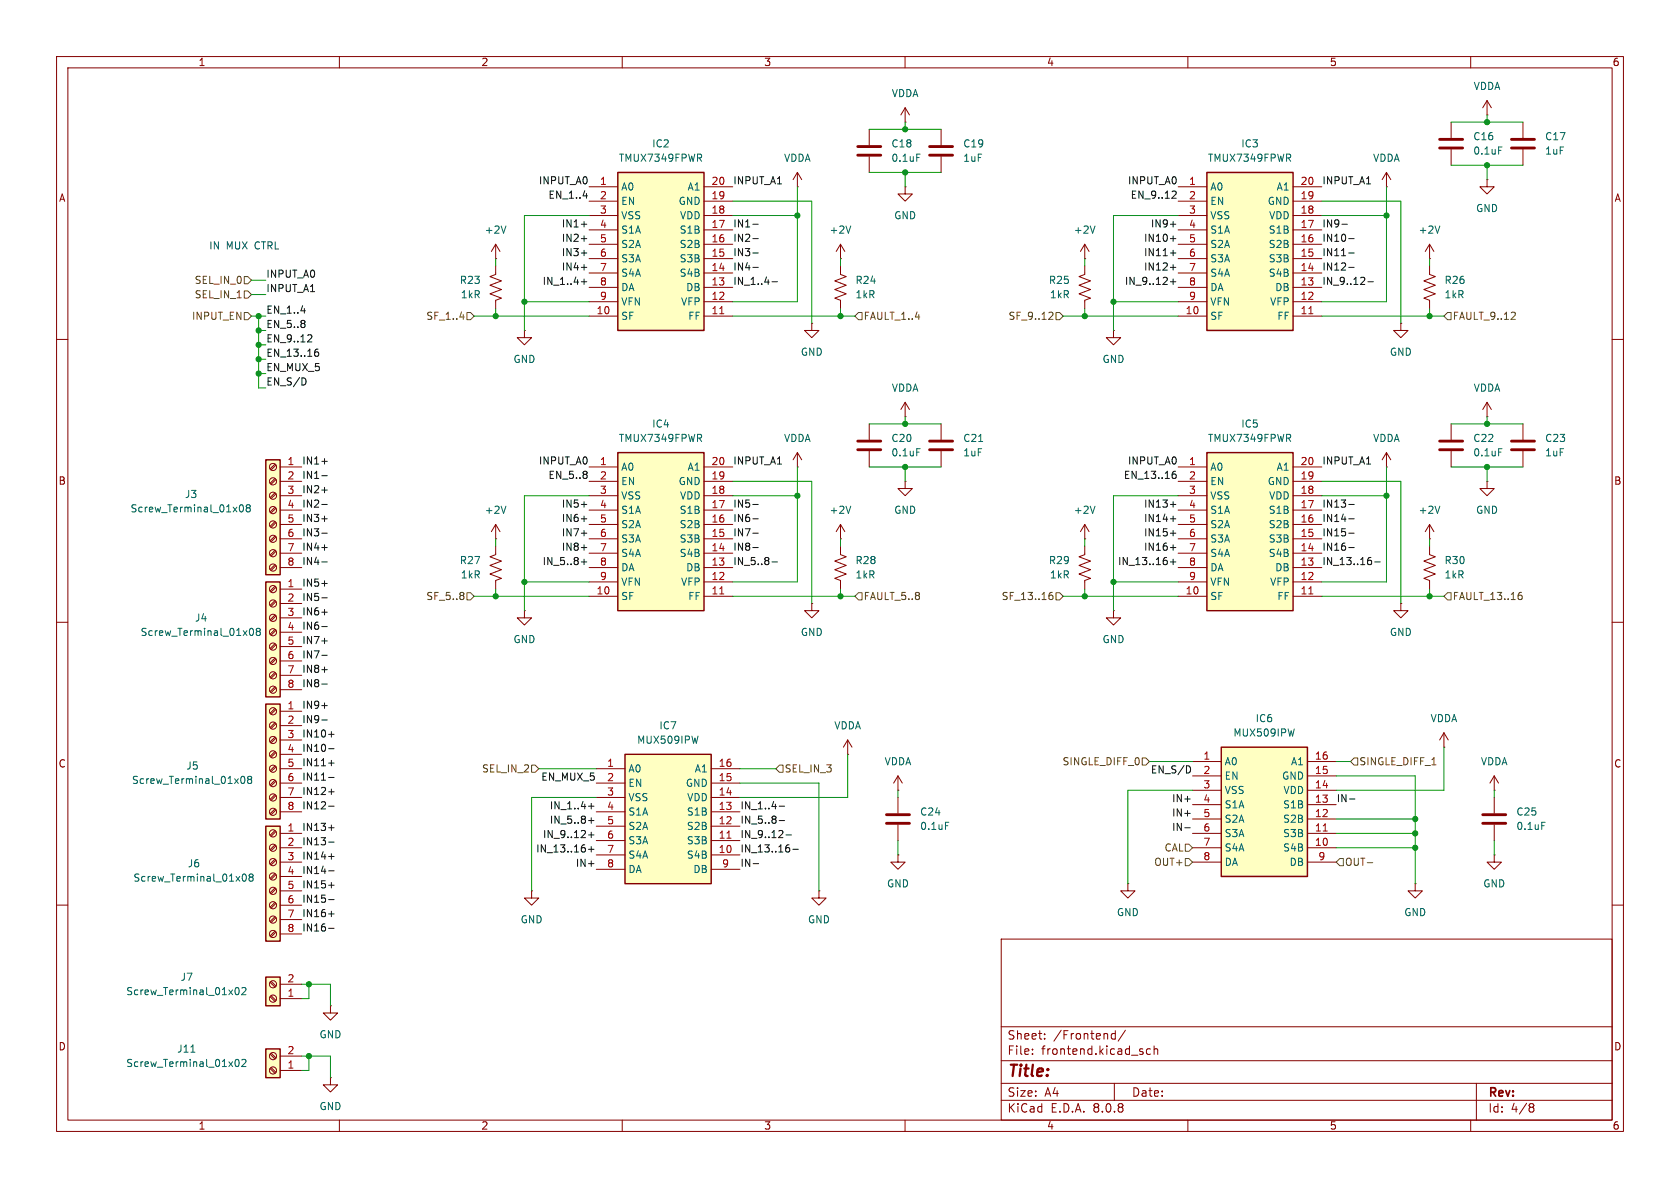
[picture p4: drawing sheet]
<svg xmlns="http://www.w3.org/2000/svg" width="297mm" height="210mm" viewBox="0 0 297 210" stroke-linecap="round" stroke-linejoin="round" font-family="sans-serif">
<defs><g id="words">
<text font-size="2.8" fill="#840000" x="178" y="190.9">Title:</text>
<g font-size="2.1" fill="#840000">
<text x="178" y="184">Sheet:</text>
<text x="186.2" y="184">/Frontend/</text>
<text x="178" y="186.7">File:</text>
<text x="184.1" y="186.7">frontend.kicad_sch</text>
<text x="178" y="196.9">KiCad</text>
<text x="178" y="194.1">Size:</text>
<text x="184.7" y="194.1">A4</text>
<text x="185.7" y="196.9">E.D.A.</text>
<text x="193.3" y="196.9">8.0.8</text>
<text x="200" y="194.1">Date:</text>
<text x="263" y="194.3">Rev:</text>
<text x="263" y="196.9">Id:</text>
<text x="267.1" y="196.9">4/8</text>
</g>
<g font-size="1.8" fill="#840000">
<text x="35" y="11.9">1</text>
<text x="85" y="11.9">2</text>
<text x="135" y="11.9">3</text>
<text x="185" y="11.9">4</text>
<text x="235" y="11.9">5</text>
<text x="285" y="11.9">6</text>
<text x="10.3" y="35.9">A</text>
<text x="285.3" y="35.9">A</text>
<text x="10.3" y="85.9">B</text>
<text x="285.3" y="85.9">B</text>
<text x="10.3" y="135.9">C</text>
<text x="285.3" y="135.9">C</text>
<text x="10.3" y="185.9">D</text>
<text x="285.3" y="185.9">D</text>
<text x="35" y="199.9">1</text>
<text x="85" y="199.9">2</text>
<text x="135" y="199.9">3</text>
<text x="185" y="199.9">4</text>
<text x="235" y="199.9">5</text>
<text x="285" y="199.9">6</text>
</g>
<g font-size="1.8" fill="#006464">
<text x="157.6" y="17.4">VDDA</text>
<text x="260.4" y="16.1">VDDA</text>
<text x="109.3" y="28.8">TMUX7349FPWR</text>
<text x="115.2" y="26.3">IC2</text>
<text x="138.5" y="28.8">VDDA</text>
<text x="157.5" y="26.3">C18</text>
<text x="157.5" y="28.8">0.1uF</text>
<text x="170.2" y="28.8">1uF</text>
<text x="170.2" y="26.3">C19</text>
<text x="213.4" y="28.8">TMUX7349FPWR</text>
<text x="219.3" y="26.3">IC3</text>
<text x="242.6" y="28.8">VDDA</text>
<text x="260.4" y="25">C16</text>
<text x="260.4" y="27.5">0.1uF</text>
<text x="273.1" y="27.5">1uF</text>
<text x="273.1" y="25">C17</text>
<text x="109.7" y="33.9">A0</text>
<text x="121.5" y="33.9">A1</text>
<text x="213.9" y="33.9">A0</text>
<text x="225.6" y="33.9">A1</text>
<text x="85.6" y="41.5">+2V</text>
<text x="109.7" y="36.4">EN</text>
<text x="109.7" y="39">VSS</text>
<text x="109.7" y="41.5">S1A</text>
<text x="119.9" y="36.4">GND</text>
<text x="120.1" y="41.5">S1B</text>
<text x="120.1" y="39">VDD</text>
<text x="146.6" y="41.5">+2V</text>
<text x="158" y="39">GND</text>
<text x="189.7" y="41.5">+2V</text>
<text x="213.9" y="36.4">EN</text>
<text x="213.9" y="39">VSS</text>
<text x="213.9" y="41.5">S1A</text>
<text x="224" y="36.4">GND</text>
<text x="224.2" y="41.5">S1B</text>
<text x="224.3" y="39">VDD</text>
<text x="250.7" y="41.5">+2V</text>
<text x="260.9" y="37.7">GND</text>
<text x="109.7" y="44">S2A</text>
<text x="109.7" y="46.6">S3A</text>
<text x="120.1" y="46.6">S3B</text>
<text x="120.1" y="44">S2B</text>
<text x="213.9" y="44">S2A</text>
<text x="213.9" y="46.6">S3A</text>
<text x="224.2" y="46.6">S3B</text>
<text x="224.2" y="44">S2B</text>
<text x="81.2" y="50.4">R23</text>
<text x="81.4" y="52.9">1kR</text>
<text x="109.7" y="49.1">S4A</text>
<text x="109.7" y="51.7">DA</text>
<text x="120.1" y="49.1">S4B</text>
<text x="121.2" y="51.7">DB</text>
<text x="151.1" y="50.4">R24</text>
<text x="151.1" y="52.9">1kR</text>
<text x="185.3" y="50.4">R25</text>
<text x="185.5" y="52.9">1kR</text>
<text x="213.9" y="49.1">S4A</text>
<text x="213.9" y="51.7">DA</text>
<text x="224.2" y="49.1">S4B</text>
<text x="225.3" y="51.7">DB</text>
<text x="255.3" y="50.4">R26</text>
<text x="255.3" y="52.9">1kR</text>
<text x="109.7" y="56.7">SF</text>
<text x="109.7" y="54.2">VFN</text>
<text x="120.3" y="54.2">VFP</text>
<text x="121.6" y="56.7">FF</text>
<text x="213.9" y="56.7">SF</text>
<text x="213.9" y="54.2">VFN</text>
<text x="224.4" y="54.2">VFP</text>
<text x="225.7" y="56.7">FF</text>
<text x="90.7" y="64.4">GND</text>
<text x="141.5" y="63.1">GND</text>
<text x="194.8" y="64.4">GND</text>
<text x="245.6" y="63.1">GND</text>
<text x="157.6" y="69.4">VDDA</text>
<text x="260.4" y="69.4">VDDA</text>
<text x="115.2" y="75.8">IC4</text>
<text x="219.3" y="75.8">IC5</text>
<text x="109.3" y="78.3">TMUX7349FPWR</text>
<text x="109.7" y="83.4">A0</text>
<text x="121.5" y="83.4">A1</text>
<text x="138.5" y="78.3">VDDA</text>
<text x="157.5" y="78.3">C20</text>
<text x="157.5" y="80.9">0.1uF</text>
<text x="170.2" y="80.9">1uF</text>
<text x="170.2" y="78.3">C21</text>
<text x="213.4" y="78.3">TMUX7349FPWR</text>
<text x="213.9" y="83.4">A0</text>
<text x="225.6" y="83.4">A1</text>
<text x="242.6" y="78.3">VDDA</text>
<text x="260.4" y="78.3">C22</text>
<text x="260.4" y="80.9">0.1uF</text>
<text x="273.1" y="80.9">1uF</text>
<text x="273.1" y="78.3">C23</text>
<text x="32.6" y="88.2">J3</text>
<text x="109.7" y="86">EN</text>
<text x="109.7" y="88.5">VSS</text>
<text x="119.9" y="86">GND</text>
<text x="120.1" y="88.5">VDD</text>
<text x="213.9" y="86">EN</text>
<text x="213.9" y="88.5">VSS</text>
<text x="224" y="86">GND</text>
<text x="224.3" y="88.5">VDD</text>
<text x="23" y="90.8">Screw_Terminal_01x08</text>
<text x="85.6" y="91">+2V</text>
<text x="109.7" y="91">S1A</text>
<text x="109.7" y="93.6">S2A</text>
<text x="120.1" y="93.6">S2B</text>
<text x="120.1" y="91">S1B</text>
<text x="146.6" y="91">+2V</text>
<text x="158" y="91">GND</text>
<text x="189.7" y="91">+2V</text>
<text x="213.9" y="91">S1A</text>
<text x="213.9" y="93.6">S2A</text>
<text x="224.2" y="93.6">S2B</text>
<text x="224.2" y="91">S1B</text>
<text x="250.7" y="91">+2V</text>
<text x="260.9" y="91">GND</text>
<text x="81.2" y="99.9">R27</text>
<text x="109.7" y="96.1">S3A</text>
<text x="109.7" y="98.7">S4A</text>
<text x="109.7" y="101.2">DA</text>
<text x="120.1" y="98.7">S4B</text>
<text x="120.1" y="96.1">S3B</text>
<text x="121.2" y="101.2">DB</text>
<text x="151.1" y="99.9">R28</text>
<text x="185.3" y="99.9">R29</text>
<text x="213.9" y="96.1">S3A</text>
<text x="213.9" y="98.7">S4A</text>
<text x="213.9" y="101.2">DA</text>
<text x="224.2" y="98.7">S4B</text>
<text x="224.2" y="96.1">S3B</text>
<text x="225.3" y="101.2">DB</text>
<text x="255.3" y="99.9">R30</text>
<text x="81.4" y="102.5">1kR</text>
<text x="109.7" y="106.3">SF</text>
<text x="109.7" y="103.7">VFN</text>
<text x="120.3" y="103.7">VFP</text>
<text x="121.6" y="106.3">FF</text>
<text x="151.1" y="102.5">1kR</text>
<text x="185.5" y="102.5">1kR</text>
<text x="213.9" y="106.3">SF</text>
<text x="213.9" y="103.7">VFN</text>
<text x="224.4" y="103.7">VFP</text>
<text x="225.7" y="106.3">FF</text>
<text x="255.3" y="102.5">1kR</text>
<text x="24.8" y="112.6">Screw_Terminal_01x08</text>
<text x="34.4" y="110.1">J4</text>
<text x="90.7" y="113.9">GND</text>
<text x="141.5" y="112.6">GND</text>
<text x="194.8" y="113.9">GND</text>
<text x="245.6" y="112.6">GND</text>
<text x="112.5" y="131.7">MUX509IPW</text>
<text x="116.5" y="129.1">IC7</text>
<text x="147.4" y="129.1">VDDA</text>
<text x="217.9" y="130.4">MUX509IPW</text>
<text x="221.9" y="127.9">IC6</text>
<text x="252.8" y="127.9">VDDA</text>
<text x="32.8" y="136.2">J5</text>
<text x="111" y="136.8">A0</text>
<text x="122.7" y="136.8">A1</text>
<text x="156.3" y="135.5">VDDA</text>
<text x="216.4" y="135.5">A0</text>
<text x="228.1" y="135.5">A1</text>
<text x="261.7" y="135.5">VDDA</text>
<text x="23.2" y="138.8">Screw_Terminal_01x08</text>
<text x="111" y="139.3">EN</text>
<text x="111" y="141.8">VSS</text>
<text x="121.1" y="139.3">GND</text>
<text x="121.4" y="141.8">VDD</text>
<text x="216.4" y="138">EN</text>
<text x="216.4" y="140.6">VSS</text>
<text x="216.4" y="143.1">S1A</text>
<text x="226.6" y="138">GND</text>
<text x="226.7" y="143.1">S1B</text>
<text x="226.8" y="140.6">VDD</text>
<text x="111" y="144.4">S1A</text>
<text x="111" y="146.9">S2A</text>
<text x="111" y="149.5">S3A</text>
<text x="121.3" y="149.5">S3B</text>
<text x="121.3" y="146.9">S2B</text>
<text x="121.3" y="144.4">S1B</text>
<text x="162.6" y="144.4">C24</text>
<text x="162.6" y="146.9">0.1uF</text>
<text x="216.4" y="145.6">S2A</text>
<text x="216.4" y="148.2">S3A</text>
<text x="226.7" y="148.2">S3B</text>
<text x="226.7" y="145.6">S2B</text>
<text x="268" y="144.4">C25</text>
<text x="268" y="146.9">0.1uF</text>
<text x="33.1" y="153.5">J6</text>
<text x="111" y="152">S4A</text>
<text x="111" y="154.5">DA</text>
<text x="121.3" y="152">S4B</text>
<text x="122.5" y="154.5">DB</text>
<text x="216.4" y="150.7">S4A</text>
<text x="216.4" y="153.3">DA</text>
<text x="226.7" y="150.7">S4B</text>
<text x="227.9" y="153.3">DB</text>
<text x="23.5" y="156.1">Screw_Terminal_01x08</text>
<text x="156.7" y="157.1">GND</text>
<text x="262.1" y="157.1">GND</text>
<text x="91.9" y="163.4">GND</text>
<text x="142.7" y="163.4">GND</text>
<text x="197.4" y="162.2">GND</text>
<text x="248.2" y="162.2">GND</text>
<text x="31.8" y="173.6">J7</text>
<text x="22.2" y="176.1">Screw_Terminal_01x02</text>
<text x="56.4" y="183.7">GND</text>
<text x="22.2" y="188.8">Screw_Terminal_01x02</text>
<text x="31.2" y="186.3">J11</text>
<text x="56.4" y="196.4">GND</text>
</g>
<g font-size="1.8" fill="#0f0f0f">
<text x="95.2" y="32.7">INPUT_A0</text>
<text x="96.9" y="35.2">EN_1..4</text>
<text x="129.5" y="32.7">INPUT_A1</text>
<text x="199.3" y="32.7">INPUT_A0</text>
<text x="199.8" y="35.2">EN_9..12</text>
<text x="233.7" y="32.7">INPUT_A1</text>
<text x="99.2" y="40.3">IN1+</text>
<text x="129.5" y="40.3">IN1-</text>
<text x="203.4" y="40.3">IN9+</text>
<text x="233.7" y="40.3">IN9-</text>
<text x="99.2" y="47.9">IN4+</text>
<text x="99.2" y="45.4">IN3+</text>
<text x="99.2" y="42.8">IN2+</text>
<text x="129.5" y="45.4">IN3-</text>
<text x="129.5" y="42.8">IN2-</text>
<text x="129.5" y="47.9">IN4-</text>
<text x="202.2" y="47.9">IN12+</text>
<text x="202.2" y="45.4">IN11+</text>
<text x="202.2" y="42.8">IN10+</text>
<text x="233.7" y="42.8">IN10-</text>
<text x="233.7" y="47.9">IN12-</text>
<text x="233.7" y="45.4">IN11-</text>
<text x="47" y="51.7">INPUT_A1</text>
<text x="47" y="49.2">INPUT_A0</text>
<text x="95.8" y="50.5">IN_1..4+</text>
<text x="129.5" y="50.5">IN_1..4-</text>
<text x="198.8" y="50.5">IN_9..12+</text>
<text x="233.7" y="50.5">IN_9..12-</text>
<text x="47" y="55.5">EN_1..4</text>
<text x="47" y="58.1">EN_5..8</text>
<text x="47" y="65.7">EN_MUX_5</text>
<text x="47" y="60.6">EN_9..12</text>
<text x="47" y="63.2">EN_13..16</text>
<text x="47" y="68.2">EN_S/D</text>
<text x="53.3" y="82.2">IN1+</text>
<text x="95.2" y="82.2">INPUT_A0</text>
<text x="129.5" y="82.2">INPUT_A1</text>
<text x="199.3" y="82.2">INPUT_A0</text>
<text x="233.7" y="82.2">INPUT_A1</text>
<text x="53.3" y="87.3">IN2+</text>
<text x="53.3" y="89.8">IN2-</text>
<text x="53.3" y="84.7">IN1-</text>
<text x="96.9" y="84.7">EN_5..8</text>
<text x="99.2" y="89.8">IN5+</text>
<text x="129.5" y="89.8">IN5-</text>
<text x="198.6" y="84.7">EN_13..16</text>
<text x="202.2" y="89.8">IN13+</text>
<text x="233.7" y="89.8">IN13-</text>
<text x="53.3" y="94.9">IN3-</text>
<text x="53.3" y="92.4">IN3+</text>
<text x="99.2" y="94.9">IN7+</text>
<text x="99.2" y="92.4">IN6+</text>
<text x="129.5" y="92.4">IN6-</text>
<text x="129.5" y="94.9">IN7-</text>
<text x="202.2" y="92.4">IN14+</text>
<text x="202.2" y="94.9">IN15+</text>
<text x="233.7" y="94.9">IN15-</text>
<text x="233.7" y="92.4">IN14-</text>
<text x="53.3" y="97.4">IN4+</text>
<text x="53.3" y="100">IN4-</text>
<text x="95.8" y="100">IN_5..8+</text>
<text x="99.2" y="97.4">IN8+</text>
<text x="129.5" y="100">IN_5..8-</text>
<text x="129.5" y="97.4">IN8-</text>
<text x="197.6" y="100">IN_13..16+</text>
<text x="202.2" y="97.4">IN16+</text>
<text x="233.7" y="97.4">IN16-</text>
<text x="233.7" y="100">IN_13..16-</text>
<text x="53.3" y="103.8">IN5+</text>
<text x="53.3" y="106.3">IN5-</text>
<text x="53.3" y="114">IN7+</text>
<text x="53.3" y="108.9">IN6+</text>
<text x="53.3" y="111.4">IN6-</text>
<text x="53.3" y="119">IN8+</text>
<text x="53.3" y="116.5">IN7-</text>
<text x="53.3" y="125.4">IN9+</text>
<text x="53.3" y="121.6">IN8-</text>
<text x="53.3" y="127.9">IN9-</text>
<text x="53.3" y="130.5">IN10+</text>
<text x="53.3" y="133">IN10-</text>
<text x="53.3" y="135.5">IN11+</text>
<text x="203.4" y="136.8">EN_S/D</text>
<text x="53.3" y="138.1">IN11-</text>
<text x="53.3" y="140.6">IN12+</text>
<text x="53.3" y="143.2">IN12-</text>
<text x="95.6" y="138.1">EN_MUX_5</text>
<text x="97.1" y="143.2">IN_1..4+</text>
<text x="130.8" y="143.2">IN_1..4-</text>
<text x="207.1" y="141.9">IN+</text>
<text x="236.2" y="141.9">IN-</text>
<text x="53.3" y="147">IN13+</text>
<text x="53.3" y="149.5">IN13-</text>
<text x="95.9" y="148.2">IN_9..12+</text>
<text x="97.1" y="145.7">IN_5..8+</text>
<text x="130.8" y="145.7">IN_5..8-</text>
<text x="130.8" y="148.2">IN_9..12-</text>
<text x="207.1" y="144.4">IN+</text>
<text x="207.1" y="147">IN-</text>
<text x="53.3" y="154.6">IN14-</text>
<text x="53.3" y="152.1">IN14+</text>
<text x="94.7" y="150.8">IN_13..16+</text>
<text x="101.7" y="153.3">IN+</text>
<text x="130.8" y="150.8">IN_13..16-</text>
<text x="130.8" y="153.3">IN-</text>
<text x="53.3" y="157.1">IN15+</text>
<text x="53.3" y="159.7">IN15-</text>
<text x="53.3" y="162.2">IN16+</text>
<text x="53.3" y="164.8">IN16-</text>
</g>
<g font-size="1.8" fill="#a90000">
<text x="106" y="32.8">1</text>
<text x="106" y="35.3">2</text>
<text x="125.7" y="35.3">19</text>
<text x="125.7" y="32.8">20</text>
<text x="210.1" y="32.8">1</text>
<text x="210.1" y="35.3">2</text>
<text x="229.8" y="35.3">19</text>
<text x="229.8" y="32.8">20</text>
<text x="106" y="37.8">3</text>
<text x="106" y="40.4">4</text>
<text x="125.7" y="40.4">17</text>
<text x="125.7" y="37.8">18</text>
<text x="210.1" y="37.8">3</text>
<text x="210.1" y="40.4">4</text>
<text x="229.8" y="40.4">17</text>
<text x="229.8" y="37.8">18</text>
<text x="106" y="42.9">5</text>
<text x="106" y="45.5">6</text>
<text x="125.7" y="45.5">15</text>
<text x="125.7" y="42.9">16</text>
<text x="210.1" y="42.9">5</text>
<text x="210.1" y="45.5">6</text>
<text x="229.8" y="45.5">15</text>
<text x="229.8" y="42.9">16</text>
<text x="106" y="48">7</text>
<text x="106" y="50.5">8</text>
<text x="106" y="53.1">9</text>
<text x="125.7" y="53.1">12</text>
<text x="125.7" y="50.5">13</text>
<text x="125.7" y="48">14</text>
<text x="210.1" y="48">7</text>
<text x="210.1" y="50.5">8</text>
<text x="210.1" y="53.1">9</text>
<text x="229.8" y="53.1">12</text>
<text x="229.8" y="50.5">13</text>
<text x="229.8" y="48">14</text>
<text x="105.4" y="55.6">10</text>
<text x="125.7" y="55.6">11</text>
<text x="209.5" y="55.6">10</text>
<text x="229.8" y="55.6">11</text>
<text x="50.7" y="82.3">1</text>
<text x="106" y="82.3">1</text>
<text x="125.7" y="82.3">20</text>
<text x="210.1" y="82.3">1</text>
<text x="229.8" y="82.3">20</text>
<text x="50.7" y="84.8">2</text>
<text x="50.7" y="87.4">3</text>
<text x="50.7" y="89.9">4</text>
<text x="106" y="84.8">2</text>
<text x="106" y="87.4">3</text>
<text x="106" y="89.9">4</text>
<text x="125.7" y="89.9">17</text>
<text x="125.7" y="87.4">18</text>
<text x="125.7" y="84.8">19</text>
<text x="210.1" y="84.8">2</text>
<text x="210.1" y="87.4">3</text>
<text x="210.1" y="89.9">4</text>
<text x="229.8" y="89.9">17</text>
<text x="229.8" y="87.4">18</text>
<text x="229.8" y="84.8">19</text>
<text x="50.7" y="92.5">5</text>
<text x="50.7" y="95">6</text>
<text x="106" y="92.5">5</text>
<text x="106" y="95">6</text>
<text x="125.7" y="95">15</text>
<text x="125.7" y="92.5">16</text>
<text x="210.1" y="92.5">5</text>
<text x="210.1" y="95">6</text>
<text x="229.8" y="95">15</text>
<text x="229.8" y="92.5">16</text>
<text x="50.7" y="97.5">7</text>
<text x="50.7" y="100.1">8</text>
<text x="106" y="97.5">7</text>
<text x="106" y="100.1">8</text>
<text x="125.7" y="100.1">13</text>
<text x="125.7" y="97.5">14</text>
<text x="210.1" y="97.5">7</text>
<text x="210.1" y="100.1">8</text>
<text x="229.8" y="100.1">13</text>
<text x="229.8" y="97.5">14</text>
<text x="50.7" y="103.9">1</text>
<text x="50.7" y="106.4">2</text>
<text x="105.4" y="105.2">10</text>
<text x="106" y="102.6">9</text>
<text x="125.7" y="105.2">11</text>
<text x="125.7" y="102.6">12</text>
<text x="209.5" y="105.2">10</text>
<text x="210.1" y="102.6">9</text>
<text x="229.8" y="105.2">11</text>
<text x="229.8" y="102.6">12</text>
<text x="50.7" y="109">3</text>
<text x="50.7" y="111.5">4</text>
<text x="50.7" y="114">5</text>
<text x="50.7" y="116.6">6</text>
<text x="50.7" y="119.1">7</text>
<text x="50.7" y="125.5">1</text>
<text x="50.7" y="121.7">8</text>
<text x="50.7" y="128">2</text>
<text x="50.7" y="130.6">3</text>
<text x="50.7" y="133.1">4</text>
<text x="50.7" y="135.6">5</text>
<text x="107.2" y="135.6">1</text>
<text x="127" y="135.6">16</text>
<text x="212.7" y="134.4">1</text>
<text x="212.7" y="136.9">2</text>
<text x="232.4" y="136.9">15</text>
<text x="232.4" y="134.4">16</text>
<text x="50.7" y="138.2">6</text>
<text x="50.7" y="140.7">7</text>
<text x="50.7" y="143.3">8</text>
<text x="107.2" y="138.2">2</text>
<text x="107.2" y="140.7">3</text>
<text x="107.2" y="143.3">4</text>
<text x="127" y="143.3">13</text>
<text x="127" y="140.7">14</text>
<text x="127" y="138.2">15</text>
<text x="212.7" y="139.4">3</text>
<text x="212.7" y="142">4</text>
<text x="232.4" y="142">13</text>
<text x="232.4" y="139.4">14</text>
<text x="50.7" y="147.1">1</text>
<text x="50.7" y="149.6">2</text>
<text x="107.2" y="145.8">5</text>
<text x="107.2" y="148.3">6</text>
<text x="127" y="148.3">11</text>
<text x="127" y="145.8">12</text>
<text x="212.7" y="144.5">5</text>
<text x="212.7" y="147.1">6</text>
<text x="212.7" y="149.6">7</text>
<text x="232.4" y="149.6">10</text>
<text x="232.4" y="147.1">11</text>
<text x="232.4" y="144.5">12</text>
<text x="50.7" y="152.1">3</text>
<text x="50.7" y="154.7">4</text>
<text x="107.2" y="150.9">7</text>
<text x="107.2" y="153.4">8</text>
<text x="127" y="150.9">10</text>
<text x="127.6" y="153.4">9</text>
<text x="212.7" y="152.1">8</text>
<text x="233" y="152.1">9</text>
<text x="50.7" y="157.2">5</text>
<text x="50.7" y="159.8">6</text>
<text x="50.7" y="162.3">7</text>
<text x="50.7" y="164.8">8</text>
<text x="50.7" y="173.7">2</text>
<text x="50.7" y="176.3">1</text>
<text x="50.7" y="189">1</text>
<text x="50.7" y="186.4">2</text>
</g>
<g font-size="1.8" fill="#0000c2">
<text x="36.9" y="44.3">IN</text>
<text x="40" y="44.3">MUX CTRL</text>
</g>
<g font-size="1.8" fill="#725600">
<text x="34.3" y="50.4">SEL_IN_0</text>
<text x="34.3" y="52.9">SEL_IN_1</text>
<text x="33.8" y="56.7">INPUT_EN</text>
<text x="75.3" y="56.7">SF_1..4</text>
<text x="152.6" y="56.7">FAULT_1..4</text>
<text x="178.2" y="56.7">SF_9..12</text>
<text x="256.7" y="56.7">FAULT_9..12</text>
<text x="75.3" y="106.3">SF_5..8</text>
<text x="152.6" y="106.3">FAULT_5..8</text>
<text x="177" y="106.3">SF_13..16</text>
<text x="256.7" y="106.3">FAULT_13..16</text>
<text x="85.1" y="136.8">SEL_IN_2</text>
<text x="138.6" y="136.8">SEL_IN_3</text>
<text x="187.7" y="135.5">SINGLE_DIFF_0</text>
<text x="240.2" y="135.5">SINGLE_DIFF_1</text>
<text x="204" y="153.3">OUT+</text>
<text x="205.8" y="150.7">CAL</text>
<text x="237.7" y="153.3">OUT-</text>
</g>
</g></defs>
<g fill="none" stroke="#840000" stroke-width=".18">
<path d="M10 10h277v190h-277zM12 12h273v186h-273zM60 10v2M110 10v2M160 10v2M210 10v2M260 10v2M262.9 17.8l-.8 1.3M262.9 17.8v2.5M262.9 17.8l.8 1.3M245.1 33h.1M245.1 30.5v2.5"/>
<path d="M245.1 30.5l-.8 1.3M245.1 30.5l.8 1.3M256.5 21.6v2.8M256.5 26.4v2.8M262.9 20.3h.1M262.9 31.8v1.2h1.3l-1.3 1.3-1.3-1.3h1.3M262.9 31.8h.1M269.2 21.6v2.8M269.2 26.4v2.8M87.6 47v1.5l-1 .4 2 .8-2 .7 2 .8-2 .7 2 .8-1 .4v1.5M196.8 58.4v1.3h1.3l-1.3 1.3-1.2-1.3h1.2M196.8 58.4h.1"/>
<path d="M10 60h2M262.9 73.7h.1M262.9 71.1v2.6M262.9 71.1l-.8 1.3M262.9 71.1l.8 1.3M269.2 74.9v2.8M269.2 79.8v2.8M285 60h2M87.6 96.5v1.5l-1 .4 2 .8-2 .7 2 .8-2 .8 2 .7-1 .4v1.5M87.6 95.3h.1M87.6 92.7v2.6M87.6 92.7l-.7 1.3"/>
<path d="M87.6 92.7l.8 1.3M191.8 96.5v1.5l-1 .4 2 .8-2 .7 2 .8-2 .8 2 .7-1 .4v1.5M245.1 82.6h.1M245.1 80l-.8 1.3M245.1 80v2.6M245.1 80l.8 1.3M10 110h2M92.7 108v1.2h1.3l-1.3 1.3-1.3-1.3h1.3M92.7 108h.1M247.6 106.7v1.3h1.3l-1.3 1.2-1.2-1.2h1.2M247.6 106.7h.1M285 110h2"/>
<path d="M10 160h2M177 166h108v32h-108zM285 160h2M60 198v2M110 198v2M160 198v2M177 194.5h108M177 191.5h108M177 187.5h108M177 181.5h108M182.5 186.3v.1M182.5 185.5v.1"/>
<path d="M184.7 183.6v.1M184.7 182.8v.1M196.5 183.4l.2 .3 .5-.1M197 191.5v3M197.2 182.2v1.5M197.2 182.8l-.5-.1-.2 .3M199 182.1l-1.3 2M203.4 185.5l-.4-.1-.3 .3v.4l.1 .2h.6M204 185.5l.2-.1 .4 .1 .1 .9M204 184.9v1.5M210 198v2M260 198v2"/>
<path d="M261 191.5v6.5M270.6 195.1l.4 .1 .2 .2-.3 .3M270.6 195.7h.3M270.9 195.7l.2 .2 .1 .4-.2 .2-.4 .1"/>
</g>
<path d="M254.5 26.2h4.1M254.5 24.6h4.1M267.2 26.2h4.1M267.2 24.6h4.1M267.2 79.5h4.1M267.2 78h4.1" fill="none" stroke="#840000" stroke-width=".51"/>
<path d="M264.9 26h.6M89.4 89.5l-.4 1.2" fill="none" stroke="#006464" stroke-width=".18"/>
<path d="M47 124.5h2.5v20.3h-2.5z" fill="#ffffc2"/>
<path d="M47 124.5h2.5v20.3h-2.5z" fill="none" stroke="#840000" stroke-width=".25"/>
<g fill="none" stroke="#840000" stroke-width=".18">
<path d="M160 19.1l-.7 1.2M160 19.1v2.5M160 19.1l.8 1.2M160 21.6h.1M256.5 74.9v2.8M256.5 79.8v2.8M48.6 137.9l-.8 .9M48.6 135.4l-.8 .8M48.6 132.8l-.8 .9M48.6 130.3l-.8 .8M48.6 127.8l-.8 .8M48.6 125.2l-.8 .9"/>
<path d="M48.8 138.1l-.9 .8M48.8 135.6l-.9 .8M48.8 133l-.9 .9M48.8 130.5l-.9 .8M48.8 127.9l-.9 .9M48.8 125.4l-.9 .8M49.5 125.7h3.8M49.5 128.3h3.8M49.5 130.8h3.8M49.5 133.4h3.8M49.5 135.9h3.8M49.5 138.4h3.8"/>
<path d="M264.2 139.7h.1M264.2 137.2l-.8 1.2M264.2 137.2v2.5M264.2 137.2l.7 1.2M48.6 143l-.8 .8M48.6 140.5l-.8 .8M48.8 143.2l-.9 .8M48.8 140.6l-.9 .9M49.5 141h3.8M49.5 143.5h3.8M264.2 151.1v1.3h1.2l-1.2 1.3-1.3-1.3h1.3M264.2 151.1h.1"/>
<circle cx="48.3" cy="125.7" r=".63"/>
<circle cx="48.3" cy="135.9" r=".63"/>
<circle cx="48.3" cy="133.3" r=".63"/>
<circle cx="48.3" cy="130.8" r=".63"/>
<circle cx="48.3" cy="138.4" r=".63"/>
<circle cx="48.3" cy="128.3" r=".63"/>
<circle cx="48.3" cy="141" r=".63"/>
<circle cx="48.3" cy="143.5" r=".63"/>
</g>
<path d="M264.9 79.3h.6M42.7 137.4l.2-.2a.68 .68 0 0 1 .4 .7 .68 .68 0 0 1-.4 .6l-.2-.1-.1-.4zM44 137.8l-.2-.3 .2-.3h.3l.2 .3-.2 .3M44 137.8l-.2 .2v.4l.2 .1 .4-.1 .1-.1v-.3l-.2-.2M44 137.8h.3" fill="none" stroke="#006464" stroke-width=".18"/>
<path d="M254.5 79.5h4.1M254.5 78h4.1" fill="none" stroke="#840000" stroke-width=".51"/>
<path d="M213.4 30.5h15.2v27.9h-15.2z" fill="#ffffc2"/>
<path d="M213.4 30.5h15.2v27.9h-15.2z" fill="none" stroke="#840000" stroke-width=".25"/>
<g fill="none" stroke="#840000" stroke-width=".18">
<path d="M153.7 22.9v2.8M153.7 27.7v2.8M166.4 22.9v2.8M166.4 27.7v2.8M208.3 33h5.1M208.3 38.1h5.1M208.3 35.6h5.1M228.6 33h5.1M228.6 38.1h5.1M228.6 35.6h5.1M208.3 55.9h5.1M208.3 53.3h5.1"/>
<path d="M208.3 50.8h5.1M208.3 48.3h5.1M208.3 45.7h5.1M208.3 43.2h5.1M208.3 40.6h5.1M228.6 55.9h5.1M228.6 53.3h5.1M228.6 50.8h5.1M228.6 48.3h5.1M228.6 45.7h5.1M228.6 43.2h5.1M228.6 40.6h5.1"/>
</g>
<path d="M231.4 55.5h.7" fill="none" stroke="#a90000" stroke-width=".18"/>
<path d="M162.1 27.2h.6M227.8 27.9l.4 .6M228.1 27.4v.4" fill="none" stroke="#006464" stroke-width=".18"/>
<path d="M151.6 27.4h4.1M151.6 25.9h4.1M164.3 27.4h4.1M164.3 25.9h4.1" fill="none" stroke="#840000" stroke-width=".51"/>
<path d="M47 81.3h2.5v20.3h-2.5z" fill="#ffffc2"/>
<path d="M47 81.3h2.5v20.3h-2.5z" fill="none" stroke="#840000" stroke-width=".25"/>
<g fill="none" stroke="#840000" stroke-width=".18">
<path d="M247.6 57.2v1.2h1.3l-1.3 1.3-1.2-1.3h1.2M247.6 57.2h.1M252.7 47v1.5l1 .4-2 .8 2 .7-2 .8 2 .7-2 .8 1 .4v1.5M252.7 45.7h.1M252.7 43.2v2.5M252.7 43.2l-.7 1.3M252.7 43.2l.8 1.3M166.4 74.9v2.8M166.4 79.8v2.8M48.6 99.8l-.8 .9M48.6 97.3l-.8 .8M48.6 94.7l-.8 .9"/>
<path d="M48.6 92.2l-.8 .8M48.6 89.7l-.8 .8M48.6 87.1l-.8 .9M48.6 84.6l-.8 .8M48.6 82l-.8 .9M48.8 100l-.9 .8M48.8 97.5l-.9 .8M48.8 94.9l-.9 .9M48.8 92.4l-.9 .8M48.8 89.8l-.9 .9M48.8 87.3l-.9 .8M48.8 84.8l-.9 .8"/>
<path d="M48.8 82.2l-.9 .9M49.5 82.6h3.8M49.5 85.1h3.8M49.5 87.6h3.8M49.5 90.2h3.8M49.5 92.7h3.8M49.5 95.3h3.8M49.5 97.8h3.8M252.7 95.3h.1M252.7 96.5v1.5l1 .4-2 .8 2 .7-2 .8 2 .8-2 .7 1 .4v1.5M252.7 92.7v2.6M252.7 92.7l-.7 1.3"/>
<path d="M252.7 92.7l.8 1.3M262.9 85.1v1.3h1.3l-1.3 1.2-1.3-1.2h1.3M262.9 85.1h.1M49.5 100.3h3.8M196.8 108v1.2h1.3l-1.3 1.3-1.2-1.3h1.2M196.8 108h.1M158.7 139.7h.1M158.7 137.2v2.5M158.7 137.2l-.7 1.2M158.7 137.2l.8 1.2M255.3 132.1h.1M255.3 129.5l-.8 1.3"/>
<path d="M255.3 129.5v2.6M255.3 129.5l.7 1.3M158.7 151.1v1.3h1.3l-1.3 1.3-1.2-1.3h1.2M158.7 151.1h.1M158.7 141v2.8M158.7 145.8v2.8M199.4 156.2v1.3h1.3l-1.3 1.3-1.3-1.3h1.3M199.4 156.2h.1M264.2 141v2.8M264.2 145.8v2.8"/>
<circle cx="48.3" cy="92.7" r=".63"/>
<circle cx="48.3" cy="90.2" r=".63"/>
<circle cx="48.3" cy="95.2" r=".63"/>
<circle cx="48.3" cy="85.1" r=".63"/>
<circle cx="48.3" cy="97.8" r=".63"/>
<circle cx="48.3" cy="82.5" r=".63"/>
<circle cx="48.3" cy="87.6" r=".63"/>
<circle cx="48.3" cy="100.3" r=".63"/>
</g>
<path d="M254.5 39.9l-.4 1.3M173 78h.7M42.5 89.3l.1-.1a.68 .68 0 0 1 .5 .7 .68 .68 0 0 1-.5 .6 .84 .84 0 0 1-.1-1.2zM43.8 89.8l-.3-.3 .3-.3h.2l.2 .3-.2 .3M43.8 89.8l-.3 .2 .1 .4 .2 .1 .3-.1 .1-.1v-.3l-.2-.2M43.8 89.8h.2M254.5 89.5l-.4 1.2M167.1 145.4h.7M272.6 145.4h.6" fill="none" stroke="#006464" stroke-width=".18"/>
<path d="M164.3 79.5h4.1M164.3 78h4.1M156.7 145.5h4.1M156.7 144h4.1M262.1 145.5h4.1M262.1 144h4.1" fill="none" stroke="#840000" stroke-width=".51"/>
<path d="M215.9 132.1h15.2v22.8h-15.2z" fill="#ffffc2"/>
<path d="M215.9 132.1h15.2v22.8h-15.2z" fill="none" stroke="#840000" stroke-width=".25"/>
<g fill="none" stroke="#840000" stroke-width=".18">
<path d="M153.7 74.9v2.8M153.7 79.8v2.8M160 73.7h.1M160 71.1l-.7 1.3M160 71.1v2.6M160 71.1l.8 1.3M141 82.6h.1M141 80l.7 1.3M141 80l-.8 1.3M141 80v2.6M148.6 95.3h.1M148.6 96.5v1.5l1 .4-2 .8 2 .7-2 .8 2 .8-2 .7 1 .4v1.5"/>
<path d="M148.6 92.7l-.8 1.3M148.6 92.7v2.6M148.6 92.7l.8 1.3M210.8 134.6h5.1M210.8 139.7h5.1M210.8 137.2h5.1M231.1 134.6h5.1M231.1 139.7h5.1M231.1 137.2h5.1M210.8 149.9h5.1M210.8 147.3h5.1M210.8 144.8h5.1"/>
<path d="M210.8 142.2h5.1M210.8 152.4h5.1M231.1 149.9h5.1M231.1 147.3h5.1M231.1 144.8h5.1M231.1 142.2h5.1M231.1 152.4h5.1"/>
</g>
<path d="M233.9 146.9h.7" fill="none" stroke="#a90000" stroke-width=".18"/>
<path d="M162.1 79.3h.6M150.4 89.5l-.4 1.2M228.8 128.8l-.3 1.3" fill="none" stroke="#006464" stroke-width=".18"/>
<path d="M151.6 79.5h4.1M151.6 78h4.1" fill="none" stroke="#840000" stroke-width=".51"/>
<path d="M47 102.9h2.5v20.3h-2.5z" fill="#ffffc2"/>
<path d="M47 102.9h2.5v20.3h-2.5z" fill="none" stroke="#840000" stroke-width=".25"/>
<g fill="none" stroke="#840000" stroke-width=".18">
<path d="M48.6 118.9l-.8 .8M48.6 116.3l-.8 .9M48.6 113.8l-.8 .8M48.6 111.3l-.8 .8M48.6 108.7l-.8 .9M48.6 106.2l-.8 .8M48.6 103.6l-.8 .9M48.8 119l-.9 .9M48.8 116.5l-.9 .8M48.8 114l-.9 .8M48.8 111.4l-.9 .9M48.8 108.9l-.9 .8"/>
<path d="M48.8 106.3l-.9 .9M48.8 103.8l-.9 .8M49.5 104.1h3.8M49.5 106.7h3.8M49.5 109.2h3.8M49.5 111.8h3.8M49.5 114.3h3.8M49.5 116.8h3.8M49.5 119.4h3.8M48.6 121.4l-.8 .9M48.8 121.6l-.9 .8M49.5 121.9h3.8"/>
<circle cx="48.3" cy="119.4" r=".63"/>
<circle cx="48.3" cy="116.8" r=".63"/>
<circle cx="48.3" cy="109.2" r=".63"/>
<circle cx="48.3" cy="114.3" r=".63"/>
<circle cx="48.3" cy="106.7" r=".63"/>
<circle cx="48.3" cy="104.1" r=".63"/>
<circle cx="48.3" cy="111.8" r=".63"/>
<circle cx="48.3" cy="121.9" r=".63"/>
</g>
<path d="M44.3 111.1h.1a.68 .68 0 0 1 .4 .6 .68 .68 0 0 1-.4 .6 .84 .84 0 0 1-.1-1.2zM45.5 111.6l-.2-.2 .2-.3h.3l.2 .2-.2 .3M45.5 111.6l-.2 .3 .1 .3 .1 .1h.4l.1-.2v-.2l-.2-.3M45.5 111.6h.3" fill="none" stroke="#006464" stroke-width=".18"/>
<path d="M47 172.7h2.5v5.1h-2.5z" fill="#ffffc2"/>
<path d="M47 172.7h2.5v5.1h-2.5z" fill="none" stroke="#840000" stroke-width=".25"/>
<g fill="none" stroke="#840000" stroke-width=".18">
<path d="M47.8 173.7l.8 .8M47.8 176.2l.8 .8M47.9 173.5l.9 .8M47.9 176l.9 .9M49.5 176.5h3.8M49.5 174h3.8"/>
<circle cx="48.3" cy="174" r=".63"/>
<circle cx="48.3" cy="176.5" r=".63"/>
</g>
<path d="M41.7 174.6h.1a.68 .68 0 0 1 .5 .6 .68 .68 0 0 1-.5 .6 .84 .84 0 0 1-.1-1.2zM42.8 174.7l.4-.1 .3 .3-.8 .9h.8" fill="none" stroke="#006464" stroke-width=".18"/>
<path d="M47 185.4h2.5v5.1h-2.5z" fill="#ffffc2"/>
<path d="M47 185.4h2.5v5.1h-2.5z" fill="none" stroke="#840000" stroke-width=".25"/>
<g fill="none" stroke="#840000" stroke-width=".18">
<path d="M160 85.1v1.3h1.3l-1.3 1.2-1.3-1.2h1.3M160 85.1h.1M191.8 95.3h.1M191.8 92.7l-.8 1.3M191.8 92.7v2.6M191.8 92.7l.7 1.3M144.8 157.5v1.3h1.2l-1.2 1.2-1.3-1.2h1.3M144.8 157.5h.1M47.8 186.4l.8 .8M47.8 188.9l.8 .8M47.9 186.2l.9 .8M47.9 188.7l.9 .9"/>
<path d="M49.5 189.2h3.8M49.5 186.7h3.8"/>
<circle cx="48.3" cy="189.2" r=".63"/>
<circle cx="48.3" cy="186.7" r=".63"/>
</g>
<path d="M193.6 89.5l-.4 1.2M33.7 186h.8M41.7 187.3h.1a.68 .68 0 0 1 .5 .6 .68 .68 0 0 1-.5 .6 .84 .84 0 0 1-.1-1.2zM42.8 187.4l.4-.1 .3 .3-.8 .9h.8" fill="none" stroke="#006464" stroke-width=".18"/>
<path d="M110.5 133.4h15.2v22.8h-15.2z" fill="#ffffc2"/>
<path d="M110.5 133.4h15.2v22.8h-15.2z" fill="none" stroke="#840000" stroke-width=".25"/>
<g fill="none" stroke="#840000" stroke-width=".18">
<path d="M191.8 47v1.5l-1 .4 2 .8-2 .7 2 .8-2 .7 2 .8-1 .4v1.5M191.8 45.7h.1M191.8 43.2v2.5M191.8 43.2l-.8 1.3M191.8 43.2l.7 1.3M143.5 106.7v1.3h1.3l-1.3 1.2-1.3-1.2h1.3M143.5 106.7h.1M105.4 135.9h5.1M105.4 138.4h5.1M125.7 135.9h5.1M125.7 138.4h5.1M149.9 133.4h.1"/>
<path d="M149.9 130.8l-.8 1.3M149.9 130.8v2.6M149.9 130.8l.7 1.3M94 157.5v1.3h1.2l-1.2 1.2-1.3-1.2h1.3M94 157.5h.1M105.4 151.1h5.1M105.4 148.6h5.1M105.4 146.1h5.1M105.4 143.5h5.1M105.4 141h5.1M105.4 153.7h5.1M125.7 151.1h5.1"/>
<path d="M125.7 148.6h5.1M125.7 146.1h5.1M125.7 143.5h5.1M125.7 141h5.1M125.7 153.7h5.1M58.4 190.5v1.3h1.3l-1.3 1.2-1.3-1.2h1.3M58.4 190.5h.1"/>
</g>
<path d="M128.5 148.2h.7" fill="none" stroke="#a90000" stroke-width=".18"/>
<path d="M193.6 39.9l-.4 1.3M123.4 130.1l-.3 1.3" fill="none" stroke="#006464" stroke-width=".18"/>
<path d="M213.4 80h15.2v28h-15.2z" fill="#ffffc2"/>
<path d="M213.4 80h15.2v28h-15.2z" fill="none" stroke="#840000" stroke-width=".25"/>
<g fill="none" stroke="#840000" stroke-width=".18">
<path d="M160 33v1.3h1.3l-1.3 1.3-1.3-1.3h1.3M160 33h.1M208.3 82.6h5.1M208.3 97.8h5.1M208.3 95.3h5.1M208.3 92.7h5.1M208.3 90.2h5.1M208.3 87.6h5.1M208.3 85.1h5.1M228.6 82.6h5.1M228.6 97.8h5.1M228.6 95.3h5.1"/>
<path d="M228.6 92.7h5.1M228.6 90.2h5.1M228.6 87.6h5.1M228.6 85.1h5.1M208.3 105.4h5.1M208.3 102.9h5.1M208.3 100.3h5.1M228.6 105.4h5.1M228.6 102.9h5.1M228.6 100.3h5.1M58.4 177.8v1.3h1.3l-1.3 1.2-1.3-1.2h1.3M58.4 177.8h.1"/>
</g>
<path d="M231.4 105h.7" fill="none" stroke="#a90000" stroke-width=".18"/>
<path d="M227.8 77.4l.4 .6M228.1 76.9v.4" fill="none" stroke="#006464" stroke-width=".18"/>
<path d="M109.2 30.5h15.3v27.9h-15.3z" fill="#ffffc2"/>
<path d="M109.2 30.5h15.3v27.9h-15.3z" fill="none" stroke="#840000" stroke-width=".25"/>
<g fill="none" stroke="#840000" stroke-width=".18">
<path d="M104.1 33h5.1M104.1 38.1h5.1M104.1 35.6h5.1M124.5 33h5M124.5 38.1h5M124.5 35.6h5M87.6 45.7h.1M87.6 43.2l-.7 1.3M87.6 43.2v2.5M87.6 43.2l.8 1.3M104.1 55.9h5.1M104.1 53.3h5.1"/>
<path d="M104.1 50.8h5.1M104.1 48.3h5.1M104.1 45.7h5.1M104.1 43.2h5.1M104.1 40.6h5.1M124.5 55.9h5M124.5 53.3h5M124.5 50.8h5M124.5 48.3h5M124.5 45.7h5M124.5 43.2h5M124.5 40.6h5"/>
</g>
<path d="M127.2 55.5h.8" fill="none" stroke="#a90000" stroke-width=".18"/>
<path d="M89.4 39.9l-.4 1.3M123.6 27.9l.4 .6M124 27.4v.4" fill="none" stroke="#006464" stroke-width=".18"/>
<path d="M47 146.1h2.5v20.3h-2.5z" fill="#ffffc2"/>
<path d="M47 146.1h2.5v20.3h-2.5z" fill="none" stroke="#840000" stroke-width=".25"/>
<g fill="none" stroke="#840000" stroke-width=".18">
<path d="M141 33h.1M141 30.5l-.8 1.3M141 30.5v2.5M141 30.5l.7 1.3M92.7 58.4v1.3h1.3l-1.3 1.3-1.3-1.3h1.3M92.7 58.4h.1M143.5 57.2v1.2h1.3l-1.3 1.3-1.3-1.3h1.3M143.5 57.2h.1M148.6 47v1.5l1 .4-2 .8 2 .7-2 .8 2 .7-2 .8 1 .4v1.5M148.6 45.7h.1M148.6 43.2l.8 1.3M148.6 43.2v2.5"/>
<path d="M148.6 43.2l-.8 1.3M48.6 159.5l-.8 .9M48.6 157l-.8 .8M48.6 154.4l-.8 .9M48.6 151.9l-.8 .8M48.6 149.4l-.8 .8M48.6 146.8l-.8 .9M48.8 159.7l-.9 .8M48.8 157.1l-.9 .9M48.8 154.6l-.9 .8M48.8 152.1l-.9 .8M48.8 149.5l-.9 .9"/>
<path d="M48.8 147l-.9 .8M49.5 147.3h3.8M49.5 149.9h3.8M49.5 152.4h3.8M49.5 154.9h3.8M49.5 157.5h3.8M48.6 164.6l-.8 .8M48.6 162.1l-.8 .8M48.8 164.8l-.9 .8M48.8 162.2l-.9 .9M49.5 160h3.8M49.5 162.6h3.8"/>
<path d="M49.5 165.1h3.8"/>
<circle cx="48.3" cy="157.5" r=".63"/>
<circle cx="48.3" cy="152.4" r=".63"/>
<circle cx="48.3" cy="149.9" r=".63"/>
<circle cx="48.3" cy="154.9" r=".63"/>
<circle cx="48.3" cy="147.3" r=".63"/>
<circle cx="48.3" cy="160" r=".63"/>
<circle cx="48.3" cy="162.6" r=".63"/>
<circle cx="48.3" cy="165.1" r=".63"/>
</g>
<path d="M150.4 39.9l-.4 1.3M42.9 154.6l.2-.1a.68 .68 0 0 1 .5 .6 .68 .68 0 0 1-.5 .7l-.2-.1-.1-.4zM44.3 155l-.3-.2 .3-.3h.2l.3 .2-.3 .3M44.3 155l-.3 .3 .1 .4 .2 .1 .3-.1 .2-.2v-.2l-.3-.3M44.3 155h.2" fill="none" stroke="#006464" stroke-width=".18"/>
<path d="M109.2 80h15.3v28h-15.3z" fill="#ffffc2"/>
<path d="M109.2 80h15.3v28h-15.3z" fill="none" stroke="#840000" stroke-width=".25"/>
<g fill="none" stroke="#840000" stroke-width=".18">
<path d="M104.1 82.6h5.1M104.1 97.8h5.1M104.1 95.3h5.1M104.1 92.7h5.1M104.1 90.2h5.1M104.1 87.6h5.1M104.1 85.1h5.1M124.5 82.6h5M124.5 97.8h5M124.5 95.3h5M124.5 92.7h5M124.5 90.2h5"/>
<path d="M124.5 87.6h5M124.5 85.1h5M104.1 105.4h5.1M104.1 102.9h5.1M104.1 100.3h5.1M124.5 105.4h5M124.5 102.9h5M124.5 100.3h5M250.2 156.2v1.3h1.3l-1.3 1.3-1.3-1.3h1.3M250.2 156.2h.1"/>
</g>
<path d="M127.2 105h.8" fill="none" stroke="#a90000" stroke-width=".18"/>
<path d="M123.6 77.4l.4 .6M124 76.9v.4" fill="none" stroke="#006464" stroke-width=".18"/>
<g fill="none" stroke="#725600" stroke-width=".18">
<path d="M43.2 48.9h.6l.6 .6-.6 .7h-.6zM43.2 51.4h.6l.6 .7-.6 .6h-.6zM43.2 55.2h.6l.6 .7-.6 .6h-.6zM81.3 56h.8M82.5 55.2h.7l.6 .7-.6 .6h-.7zM151.8 55.2h.6v1.3h-.6l-.7-.6zM185.6 55.2l.4 .1 .2 .3-.8 .9h.8M186.7 55.2h.6l.7 .7-.7 .6h-.6zM255.9 55.2h.6v1.3h-.6l-.6-.6zM267.8 55.3l.1 .1-.1 .3-.7 .8h.8M82 104.8v.3M82 105.4v.5"/>
<path d="M82.5 104.8h.7l.6 .6-.6 .6h-.7zM151.8 104.8h.6v1.2h-.6l-.7-.6zM185.7 105.2h.2l.3 .2-.1 .5-.4 .1M186 104.7l-.3 .1M186.7 104.8h.6l.7 .6-.7 .6h-.6zM255.9 104.8h.6v1.2h-.6l-.6-.6zM268.6 105.2h.3l.2 .2-.1 .5-.4 .1M268.7 104.7h.3M94 135.3h.6l.6 .6-.6 .6h-.6zM137.8 135.3h.6v1.2h-.6l-.6-.6zM201.9 134h.7l.6 .6-.6 .7h-.7zM238.8 134.6l.6-.6h.6v1.3h-.6z"/>
<path d="M253.1 135.2h.8M209.5 151.8h.7l.6 .6-.6 .6h-.7zM209.5 149.2h.7l.6 .7-.6 .6h-.7zM236.9 151.8h.6v1.2h-.6l-.7-.6zM241.7 152.5h1"/>
</g>
<g fill="none" stroke="#0f0f0f" stroke-width=".18">
<path d="M102.8 39.6h.9M103.1 34.6h.8M133.1 39.6h1M206.9 39.6h1M207.7 33.8l.2 .2v.3l-.7 .7h.7M237.2 39.6h1M53.2 54.9h.8M54.9 59.2l.2 .2v.3l-.8 .7h.8M102.8 42.2h.9M102.8 47.3h.9M102.8 49.8h.9M102.8 44.7h.9"/>
<path d="M103.3 49.3v1M133.1 42.2h1M133.1 47.3h1M133.1 44.7h1M136.5 49.8h.9M206.9 42.2h1M206.9 47.3h1M206.9 49.8h1M206.9 44.7h1M207.4 49.3v1M238.4 42.2h1M238.4 47.3h1"/>
<path d="M238.4 44.7h1M241.8 49.8h1M53.9 66.9l.2 .4-.2 .7M55.9 62.2h.2l.2 .2v.5l-.4 .1M56.2 61.7l-.3 .1M56.9 91.7h1M56.9 94.3h1M56.9 96.8h1M56.9 99.3h1M56.9 89.2h1M56.9 86.6h1M56.9 81.6h1"/>
<path d="M56.9 84.1h1M102.8 91.7h.9M102.8 94.3h.9M102.8 96.8h.9M102.8 99.3h.9M102.8 89.2h.9M103.3 98.8v1M133.1 91.7h1M133.1 94.3h1M133.1 96.8h1M133.1 89.2h1M136.5 99.3h.9"/>
<path d="M206.9 91.7h1M206.9 94.3h1M206.9 96.8h1M206.9 99.3h1M206.9 89.2h1M207.4 98.8v1M207.5 83.8h.2l.2 .2v.5l-.4 .1M207.8 83.3l-.3 .1M238.4 91.7h1M238.4 94.3h1M238.4 96.8h1M238.4 89.2h1"/>
<path d="M242.4 99.2v.5M243 99.3h1M56.9 103.1h1M56.9 118.4h1M56.9 113.3h1M56.9 105.7h1M56.9 108.2h1M56.9 110.8h1M56.9 115.8h1M56.9 127.3h1M56.9 124.7h1M56.9 120.9h1"/>
<path d="M58.1 132.4h1M58.1 134.9h1M58.1 137.4h1M58.1 140h1M58.1 129.8h1M210.2 135.4l.3 .5-.3 .7M58.1 146.3h1M58.1 156.5h1M58.1 159h1M58.1 153.9h1M58.1 151.4h1M58.1 142.5h1"/>
<path d="M58.1 148.9h1M104 150.1h1M104 145.1h1M104 142.5h1M104 147.6h1M104.5 142v1M104.5 144.6v.9M104.5 147.1v1M104.5 149.6v1M133.1 152.7h1M137.7 145.1h1M137.7 142.5h1"/>
<path d="M139 147.6h.9M139.6 150v.5M140.2 150.1h.9M209.4 146.3h1M238.6 141.2h.9M58.1 161.6h1M58.1 164.1h1"/>
</g>
<g fill="none" stroke="#009600" stroke-width=".18">
<path d="M104.1 38.1h-11.4v20.3M129.5 35.6h14v21.6M129.5 38.1h11.5M141 33v20.3h-11.5M153.7 30.5h12.7M153.7 22.9h12.7M160 21.6v1.3M160 30.5v2.5M208.3 38.1h-11.5v20.3M233.7 38.1h11.4M233.7 35.6h13.9v21.6M245.1 33v20.3h-11.4"/>
<path d="M256.5 29.2h12.7M256.5 21.6h12.7M262.9 20.3v1.3M262.9 29.2v2.6M44.4 55.9h2.6M44.4 49.5h2.6M44.4 52.1h2.6M45.7 55.9v12.7h1.3M45.7 58.4h1.3M83.8 55.9h20.3M87.6 45.7v1.3M87.6 54.6v1.3"/>
<path d="M92.7 53.3h11.4M129.5 55.9h21.6M148.6 45.7v1.3M148.6 54.6v1.3M188 55.9h20.3M191.8 45.7v1.3M191.8 54.6v1.3M196.8 53.3h11.5M233.7 55.9h21.6M252.7 45.7v1.3M252.7 54.6v1.3M45.7 66h1.3"/>
<path d="M45.7 61h1.3M45.7 63.5h1.3M153.7 74.9h12.7M160 73.7v1.2M256.5 74.9h12.7M262.9 73.7v1.2M87.6 95.3v1.2M104.1 87.6h-11.4v20.4M129.5 85.1h14v21.6M129.5 87.6h11.5M141 82.6v20.3h-11.5M148.6 95.3v1.2"/>
<path d="M153.7 82.6h12.7M160 82.6v2.5M191.8 95.3v1.2M208.3 87.6h-11.5v20.4M233.7 85.1h13.9v21.6M233.7 87.6h11.4M245.1 82.6v20.3h-11.4M252.7 95.3v1.2M256.5 82.6h12.7M262.9 82.6v2.5M83.8 105.4h20.3M87.6 104.1v1.3"/>
<path d="M92.7 102.9h11.4M129.5 105.4h21.6M148.6 104.1v1.3M188 105.4h20.3M191.8 104.1v1.3M196.8 102.9h11.5M233.7 105.4h21.6M252.7 104.1v1.3M95.2 135.9h10.2M130.8 135.9h6.4M130.8 138.4h14v19.1M149.9 133.4v7.6h-19.1"/>
<path d="M158.7 139.7v1.3M203.2 134.6h7.6M210.8 139.7h-11.4v16.5M236.2 134.6h2.6M236.2 137.2h14v19M255.3 132.1v7.6h-19.1M264.2 139.7v1.3M105.4 141h-11.4v16.5M158.7 148.6v2.5M236.2 144.8h14M236.2 147.3h14M236.2 149.9h14"/>
<path d="M264.2 148.6v2.5M53.3 174h5.1v3.8M54.6 174v2.5h-1.3M53.3 186.7h5.1v3.8M54.6 186.7v2.5h-1.3"/>
</g>
<g fill="#009600" stroke="#009600" stroke-width=".18">
<circle cx="245.1" cy="38.1" r=".46"/>
<circle cx="262.9" cy="21.6" r=".46"/>
<circle cx="262.9" cy="29.2" r=".46"/>
<circle cx="191.8" cy="105.4" r=".46"/>
<circle cx="191.8" cy="55.9" r=".46"/>
<circle cx="196.8" cy="53.3" r=".46"/>
<circle cx="160" cy="30.5" r=".46"/>
<circle cx="148.6" cy="55.9" r=".46"/>
<circle cx="160" cy="22.9" r=".46"/>
<circle cx="252.7" cy="105.4" r=".46"/>
<circle cx="196.8" cy="102.9" r=".46"/>
<circle cx="245.1" cy="87.6" r=".46"/>
<circle cx="262.9" cy="82.6" r=".46"/>
<circle cx="252.7" cy="55.9" r=".46"/>
<circle cx="262.9" cy="74.9" r=".46"/>
<circle cx="250.2" cy="147.3" r=".46"/>
<circle cx="250.2" cy="144.8" r=".46"/>
<circle cx="250.2" cy="149.9" r=".46"/>
<circle cx="160" cy="82.6" r=".46"/>
<circle cx="160" cy="74.9" r=".46"/>
<circle cx="141" cy="87.6" r=".46"/>
<circle cx="54.6" cy="174" r=".46"/>
<circle cx="45.7" cy="63.5" r=".46"/>
<circle cx="45.7" cy="66" r=".46"/>
<circle cx="54.6" cy="186.7" r=".46"/>
<circle cx="45.7" cy="58.4" r=".46"/>
<circle cx="45.7" cy="61" r=".46"/>
<circle cx="45.7" cy="55.9" r=".46"/>
<circle cx="92.7" cy="53.3" r=".46"/>
<circle cx="87.6" cy="55.9" r=".46"/>
<circle cx="141" cy="38.1" r=".46"/>
<circle cx="148.6" cy="105.4" r=".46"/>
<circle cx="87.6" cy="105.4" r=".46"/>
<circle cx="92.7" cy="102.9" r=".46"/>
</g>
<use href="#words"/>
</svg>
